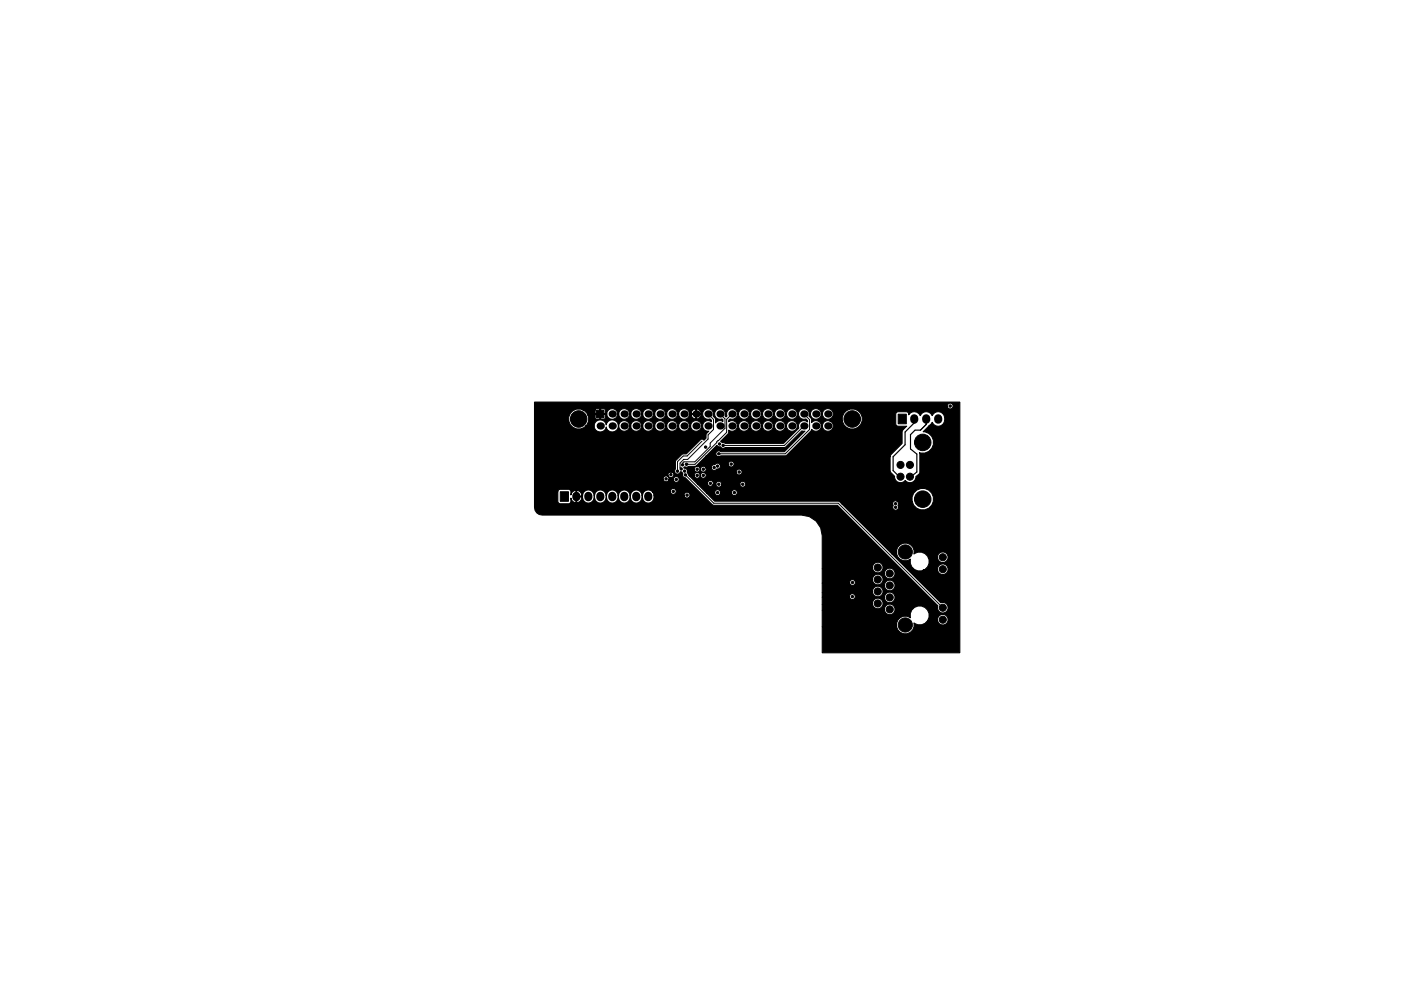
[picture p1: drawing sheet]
<svg xmlns="http://www.w3.org/2000/svg" width="297mm" height="210mm" viewBox="0 0 297 210" stroke-linecap="round" stroke-linejoin="round" font-family="sans-serif">
<g fill="#000" stroke="#000" stroke-width=".21">
<path d="M126.5 87.1h1.5v1.5h-1.5zM190.4 87.9h1.8v2h-1.8zM118.8 104.3h1.7v2.1h-1.7z"/>
<circle cx="122.7" cy="88.9" r="1.75"/>
<circle cx="143.6" cy="100" r=".25"/>
<circle cx="144.4" cy="99.5" r=".25"/>
<circle cx="144.7" cy="98.6" r=".25"/>
<circle cx="145.2" cy="99.9" r=".25"/>
<circle cx="145.4" cy="94.8" r=".25"/>
<circle cx="145.5" cy="98.5" r=".25"/>
<circle cx="147.8" cy="99.5" r=".25"/>
<circle cx="149.1" cy="99.5" r=".25"/>
<circle cx="149.6" cy="94.9" r=".25"/>
<circle cx="149.9" cy="96.9" r=".25"/>
<circle cx="151.4" cy="99.2" r=".25"/>
<circle cx="152.1" cy="98.9" r=".25"/>
<circle cx="152.4" cy="96.3" r=".25"/>
<circle cx="152.5" cy="94.2" r=".25"/>
<circle cx="153.3" cy="94.5" r=".25"/>
<circle cx="155" cy="98.5" r=".25"/>
<circle cx="180.7" cy="88.9" r="1.75"/>
<circle cx="190.9" cy="98.6" r=".75"/>
<circle cx="192.9" cy="98.6" r=".75"/>
<circle cx="195.6" cy="93.9" r="1.75"/>
<circle cx="201.5" cy="86.1" r=".25"/>
<circle cx="141.2" cy="101.6" r=".25"/>
<circle cx="142.2" cy="100.7" r=".25"/>
<circle cx="142.7" cy="104.3" r=".25"/>
<circle cx="143.4" cy="101.7" r=".25"/>
<circle cx="145.3" cy="100.7" r=".25"/>
<circle cx="145.7" cy="105" r=".25"/>
<circle cx="146.9" cy="104.9" r=".25"/>
<circle cx="147.8" cy="100.8" r=".25"/>
<circle cx="149.1" cy="100.8" r=".25"/>
<circle cx="150.6" cy="102.5" r=".25"/>
<circle cx="152.1" cy="104.5" r=".25"/>
<circle cx="152.4" cy="102.7" r=".25"/>
<circle cx="155.7" cy="104.5" r=".25"/>
<circle cx="156.7" cy="100.1" r=".25"/>
<circle cx="157.5" cy="102.7" r=".25"/>
<circle cx="189.9" cy="106.9" r=".25"/>
<circle cx="189.9" cy="107.6" r=".25"/>
<circle cx="190.9" cy="101.1" r=".75"/>
<circle cx="191.9" cy="117.1" r="1.5"/>
<circle cx="192.9" cy="101.1" r=".75"/>
<circle cx="195.6" cy="105.9" r="1.75"/>
<circle cx="196.4" cy="114.3" r=".25"/>
<circle cx="199.9" cy="118.2" r=".75"/>
<circle cx="180.7" cy="126.6" r=".25"/>
<circle cx="180.8" cy="123.6" r=".25"/>
<circle cx="186.1" cy="123" r=".75"/>
<circle cx="186.1" cy="125.5" r=".75"/>
<circle cx="186.1" cy="120.4" r=".75"/>
<circle cx="186.1" cy="128" r=".75"/>
<circle cx="188.6" cy="121.7" r=".75"/>
<circle cx="188.6" cy="124.2" r=".75"/>
<circle cx="188.6" cy="129.3" r=".75"/>
<circle cx="188.6" cy="126.8" r=".75"/>
<circle cx="191.9" cy="132.6" r="1.5"/>
<circle cx="197.1" cy="135.7" r=".25"/>
<circle cx="199.9" cy="128.9" r=".75"/>
<circle cx="199.9" cy="131.5" r=".75"/>
<circle cx="199.9" cy="120.8" r=".75"/>
</g>
<path d="M193.8 88.7v.3M196.4 88.7v.3M198.9 88.7v.3M122.2 105.2v.3M124.7 105.2v.3M127.3 105.2v.3M129.8 105.2v.3M132.4 105.2v.3M134.9 105.2v.3M137.4 105.2v.3" fill="none" stroke="#000" stroke-width="1.7"/>
<g fill="#000">
<circle cx="127.3" cy="90.4" r=".77"/>
<circle cx="129.8" cy="90.4" r=".77"/>
<circle cx="129.8" cy="87.8" r=".77"/>
<circle cx="132.3" cy="87.8" r=".77"/>
<circle cx="132.3" cy="90.4" r=".77"/>
<circle cx="134.9" cy="90.4" r=".77"/>
<circle cx="134.9" cy="87.8" r=".77"/>
<circle cx="137.4" cy="90.4" r=".77"/>
<circle cx="137.4" cy="87.8" r=".77"/>
<circle cx="140" cy="90.4" r=".77"/>
<circle cx="140" cy="87.8" r=".77"/>
<circle cx="142.5" cy="90.4" r=".77"/>
<circle cx="142.5" cy="87.8" r=".77"/>
<circle cx="145" cy="90.4" r=".77"/>
<circle cx="145" cy="87.8" r=".77"/>
<circle cx="147.6" cy="90.4" r=".77"/>
<circle cx="147.6" cy="87.8" r=".77"/>
<circle cx="150.1" cy="87.8" r=".77"/>
<circle cx="150.1" cy="90.4" r=".77"/>
<circle cx="152.7" cy="87.8" r=".77"/>
<circle cx="152.7" cy="90.4" r=".77"/>
<circle cx="155.2" cy="90.4" r=".77"/>
<circle cx="155.2" cy="87.8" r=".77"/>
<circle cx="157.7" cy="87.8" r=".77"/>
<circle cx="157.7" cy="90.4" r=".77"/>
<circle cx="160.3" cy="87.8" r=".77"/>
<circle cx="160.3" cy="90.4" r=".77"/>
<circle cx="162.8" cy="87.8" r=".77"/>
<circle cx="162.8" cy="90.4" r=".77"/>
<circle cx="165.4" cy="87.8" r=".77"/>
<circle cx="165.4" cy="90.4" r=".77"/>
<circle cx="167.9" cy="87.8" r=".77"/>
<circle cx="167.9" cy="90.4" r=".77"/>
<circle cx="170.4" cy="87.8" r=".77"/>
<circle cx="170.4" cy="90.4" r=".77"/>
<circle cx="173" cy="87.8" r=".77"/>
<circle cx="173" cy="90.4" r=".77"/>
<circle cx="175.5" cy="87.8" r=".77"/>
<circle cx="175.5" cy="90.4" r=".77"/>
</g>
<path d="M148.8 93.6l-3.1 3.1h-.8l-1.3 1.3v2M150.1 87.8l1.2 1.2v2.1l-1.2 1.2v.8l-4.3 4.4h-.8l-.8 .8v.9l.2 .3M152.7 87.8l1 1.1v2l-3.1 3.1v.7l-3.3 3.3h-2.3l-.3 .3v.3M155.2 87.8l-1.1 1.2v2.7l-6.7 6.8h-1.9M170.4 87.8l1.2 1.2v2.1l-5.1 5.2h-14.1M170.4 90.4l-4.1 4.1h-13M196.4 88.9v1.1l-1.2 1.3M145.3 100.7l6 6.1h26.4l22.2 22.1" fill="none" stroke="#000" stroke-width=".21"/>
<path d="M193.8 88.9v.8l-1.9 2v2.7l-2.5 2.5v2.9l1.3 1.3h.2M196.4 88.9v1.1l-1.2 1.3h-1.2l-1 .9v3l1.4 1.1v3.8l-1.3 1h-.2" fill="none" stroke="#000" stroke-width=".25"/>
<path d="M113.3 85.3h90.2v53.2h-29.2v-5.5h15.8l.3 .7a1.89 1.89 0 0 0 2.3 .6 1.89 1.89 0 0 0 1.1-2.1 1.97 1.97 0 0 0 2.9-.5h2.1l.1 .4a1.13 1.13 0 0 0 1.9 0 1.13 1.13 0 0 0-.7-1.7 1.13 1.13 0 0 0-1.3 1.3h-2.1a2.02 2.02 0 0 0-1.4-3.1 2.02 2.02 0 0 0-2.2 2.5 1.88 1.88 0 0 0-2.2-.1 1.88 1.88 0 0 0-.8 2h-15.8v-3.5h13.2l.2 .4a1.13 1.13 0 0 0 1.9 0 1.13 1.13 0 0 0-.7-1.7 1.13 1.13 0 0 0-1.4 1.3h-13.2v-1.2h10.7l.2 .4a1.13 1.13 0 0 0 1.8 0 1.13 1.13 0 0 0-.6-1.7h1.1l.2 .4a1.13 1.13 0 0 0 1.9 0 1.13 1.13 0 0 0-.7-1.8 1.13 1.13 0 0 0-1.4 1.4l-1.2-.1a1.13 1.13 0 0 0-1.3 1.4h-10.7v-1.6h5.8l.1 .2a.62 .62 0 0 0 1 0 .62 .62 0 0 0-.4-.9 .62 .62 0 0 0-.7 .7h-5.8v-1h10.7l.2 .4a1.13 1.13 0 0 0 1.8 .1 1.13 1.13 0 0 0-.6-1.8h1.1l.2 .4a1.13 1.13 0 0 0 1.9 0 1.13 1.13 0 0 0-.7-1.7 1.13 1.13 0 0 0-1.4 1.3h-1.2a1.13 1.13 0 0 0-1.3 1.3h-10.7v-2h5.8l.1 .2a.62 .62 0 0 0 .9 .2 .62 .62 0 0 0 .1-.9h3.8l.2 .4a1.13 1.13 0 0 0 1.8 0 1.13 1.13 0 0 0-.6-1.7h1.1l.2 .4a1.13 1.13 0 0 0 1.9 0 1.13 1.13 0 0 0-.7-1.7 1.13 1.13 0 0 0-1.4 1.3l-1.2-.1a1.13 1.13 0 0 0-1.3 1.4l-3.9-.1a.62 .62 0 0 0-.7 0 .62 .62 0 0 0-.3 .6h-5.8v-3.1h10.7l.2 .4a1.13 1.13 0 0 0 1.8 0 1.13 1.13 0 0 0-.7-1.7 1.13 1.13 0 0 0-1.3 1.3h-10.7v-6.9a4.4 4.4 0 0 0-4.4-4.4h-54.9l-.7-.1-.5-.4-.3-.5-.2-.6v-3.4h5v2.3l.5 .3 1.9-.1 .3-.2v-.9a.99 .99 0 0 0 1.1 .9v-1.2h.2v1.2h.2a1.05 1.05 0 0 0 .8-1.2h-1.2v-1.3h.2v1.2l1.2-.1v.3a1.25 1.25 0 0 0 1.4 1.2 1.25 1.25 0 0 0 1.1-1.5l.1 .3a1.25 1.25 0 0 0 1.4 1.2 1.25 1.25 0 0 0 1-1.5l.1 .3a1.25 1.25 0 0 0 1.4 1.2 1.25 1.25 0 0 0 1-1.5l.1 .3a1.25 1.25 0 0 0 1.5 1.2 1.25 1.25 0 0 0 1-1.5l.1 .3a1.25 1.25 0 0 0 1.4 1.2 1.25 1.25 0 0 0 1-1.5l.1 .3a1.25 1.25 0 0 0 1.4 1.2 1.25 1.25 0 0 0 1.1-1.5h6.4l.1 .2a.62 .62 0 0 0 1 0 .62 .62 0 0 0-.4-1 .62 .62 0 0 0-.7 .8h-6.4l-.3-.8h3.7l.1 .2a.62 .62 0 0 0 1.1 0 .62 .62 0 0 0-.4-.9 .62 .62 0 0 0-.8 .7l-3.8-.1a1.3 1.3 0 0 0-1.4-.3 1.3 1.3 0 0 0-.8 1.2 1.27 1.27 0 0 0-1.2-1.3 1.27 1.27 0 0 0-1.3 1.3 1.27 1.27 0 0 0-1.3-1.3 1.27 1.27 0 0 0-1.3 1.3 1.27 1.27 0 0 0-1.2-1.3 1.27 1.27 0 0 0-1.3 1.3 1.27 1.27 0 0 0-1.3-1.3 1.27 1.27 0 0 0-1.2 1.3 1.22 1.22 0 0 0-1.3-1.3 1.22 1.22 0 0 0-1.2 1.3l-.1-.1a1.19 1.19 0 0 0-1.2-1 1.19 1.19 0 0 0-1.2 .9v-.9l-.5-.3h-1.9l-.3 .5h-5v-2.6h27.3l.1 .2a.61 .61 0 0 0 1.1-.1h1l.1 .3a.62 .62 0 0 0 1 0 .62 .62 0 0 0-.4-1 .62 .62 0 0 0-.7 .7h-1v-.1a.62 .62 0 0 0-.6-.7 .62 .62 0 0 0-.6 .7h-27.3v-.9h28.3l.1 .3a.62 .62 0 0 0 1.1 0 .62 .62 0 0 0-.4-1 .62 .62 0 0 0-.8 .7h-28.3v-.7h29.7l.1 .2a.62 .62 0 0 0 .7 .3 .62 .62 0 0 0 .4-.5h.4l.2 .3-.1 .2a.61 .61 0 0 0 .6 .8l5.7 5.7 .3 .1h26.2l21.4 21.3a1.12 1.12 0 0 0 .9 1.6 1.12 1.12 0 0 0 1.2-1.3 1.12 1.12 0 0 0-1.5-.9l-10.5-10.4h1.1a1.88 1.88 0 0 0 3 1.1 1.97 1.97 0 0 0 .5 2 1.97 1.97 0 0 0 2.1 .4h3.1l.1 .4a1.13 1.13 0 0 0 1.9 0 1.13 1.13 0 0 0-.7-1.7 1.13 1.13 0 0 0-1.3 1.3h-3.1l.4-.2a1.93 1.93 0 0 0 .8-2.4h1.9l.1 .5a1.13 1.13 0 0 0 1.9 0 1.13 1.13 0 0 0-.7-1.8 1.13 1.13 0 0 0-1.3 1.3h-1.9l-.2-.4a1.99 1.99 0 0 0-2.9-.4 1.89 1.89 0 0 0-1.8-2.4 1.89 1.89 0 0 0-1.9 2.3h-1.1l-10.4-10.5h10.7l.1 .2a.65 .65 0 0 0 0 .9 .65 .65 0 0 0 .9 0 .65 .65 0 0 0 .1-.9 .62 .62 0 0 0-.2-.8h3.2l.3 .8a2.3 2.3 0 0 0 3.9 0 2.3 2.3 0 0 0-1.5-3.6 2.3 2.3 0 0 0-2.7 2.8h-3.2a.62 .62 0 0 0-.7 0 .62 .62 0 0 0-.2 .6h-10.7l-.9-.7h-26.2l-1.7-1.7h1.7a.62 .62 0 0 0 .6 .5 .62 .62 0 0 0 .7-.5h2.3l.1 .3a.62 .62 0 0 0 1 0 .62 .62 0 0 0-.4-1 .62 .62 0 0 0-.7 .7h-2.3v-.2a.62 .62 0 0 0-.8-.5 .62 .62 0 0 0-.5 .7h-1.7l-2-1.9h2.2l.1 .2a.61 .61 0 0 0 1.1 0h.6l.1 .2a.62 .62 0 0 0 .6 .2 .62 .62 0 0 0 .5-.4h3.9l.1 .2a.62 .62 0 0 0 1 0 .62 .62 0 0 0-.4-1 .62 .62 0 0 0-.7 .8h-3.9v-.3a.62 .62 0 0 0-.7-.5 .62 .62 0 0 0-.5 .8h-.6v-.2a.62 .62 0 0 0-.6-.8 .62 .62 0 0 0-.6 .8h-2.2l-1.7-1.7h1.1l.1 .2a.71 .71 0 0 0 1.2-.2 .62 .62 0 0 0 1 .3 .62 .62 0 0 0-.2-1h6.8l.1 .2a.62 .62 0 0 0 1 0 .62 .62 0 0 0-.4-1 .62 .62 0 0 0-.7 .8l-6.9-.1a.74 .74 0 0 0-.8 .8 .62 .62 0 0 0-.6-.8 .62 .62 0 0 0-.6 .8h-1.1l-.4-.7v-.6h1.5l.1 .2a.71 .71 0 0 0 1.2-.2 .62 .62 0 0 0 .8 .4 .62 .62 0 0 0 .4-.8h1.1l.1 .2a.67 .67 0 0 0 1.1 0 .62 .62 0 0 0 .6-.2 .62 .62 0 0 0 .1-.7h1.7l.1 .2a.62 .62 0 0 0 1 0 .62 .62 0 0 0-.3-1 .62 .62 0 0 0-.8 .8l-1.7-.1a.67 .67 0 0 0-1.2 .1 .62 .62 0 0 0-.7 .7h-1.1l-.1-.1a.62 .62 0 0 0-.7-.2 .62 .62 0 0 0-.4 .7l-.1-.3a.62 .62 0 0 0-.7-.5 .62 .62 0 0 0-.5 .8h-1.5l-.7-.5 .2-.2 .5 .1 .3-.2h1.5l2.1-2h39.1l.1 3.2 .9 .9a1.26 1.26 0 0 0 .8 1.3 1.26 1.26 0 0 0 1.4-.4 1.26 1.26 0 0 0 1.5 .4 1.26 1.26 0 0 0 .8-1.2l.6-.5 .2-.4-.1-4.2 .3 .1a2.28 2.28 0 0 0 2.7-1.9 2.28 2.28 0 0 0-2.2-2.6l1.9-2a1.4 1.4 0 0 0 1.8 .8 1.4 1.4 0 0 0 .9-1.7 1.37 1.37 0 0 0-1.1-1.3 1.37 1.37 0 0 0-1.6 .8 1.37 1.37 0 0 0-1.2-.9 1.37 1.37 0 0 0-1.3 .9 1.35 1.35 0 0 0-1.2-.9 1.35 1.35 0 0 0-1.2 .7l-.2-.5-.3-.1h-1.8l-.4 .3-.1 2.2 .2 .4 .3 .1h1.8l-.9 1v2.7l-2.4 2.3-.2 .5h-39.1l2.4-2.4 .2 .2 .6 .2a.61 .61 0 0 0 .9 0h12.8l3.5-3.5 .7 .1-4.4 4.3h-13.5a.62 .62 0 0 0-.9 0 .62 .62 0 0 0 0 .9 .62 .62 0 0 0 .9 0h13.8l5.4-5.3 .1-.3 .1 .1a1.17 1.17 0 0 0 1.2 .2 1.17 1.17 0 0 0 .7-1h.3v.4a1.15 1.15 0 0 0 1.9 .4 1.15 1.15 0 0 0-.3-1.9h2.6l.3 .8a2.15 2.15 0 0 0 3.6 0 2.15 2.15 0 0 0-1.4-3.3 2.15 2.15 0 0 0-2.5 2.5l-3.1-.1a1.14 1.14 0 0 0-1.1 1.2h-.3v-.5a1.15 1.15 0 0 0-2-.2v-.8l-.6-.6 .1-.5h.2a1.16 1.16 0 0 0 1.2 1.2 1.16 1.16 0 0 0 1.1-1.2h.3v.5a1.16 1.16 0 0 0 1.9 .3 1.16 1.16 0 0 0-.3-1.8 1.16 1.16 0 0 0-1.6 1h-.3v-.4a1.16 1.16 0 0 0-1.3-.7 1.16 1.16 0 0 0-1 1.1h-.2l-.1-.4a1.15 1.15 0 0 0-1.5-.7 1.15 1.15 0 0 0-.6 1.5 1.15 1.15 0 0 0 1.5 .7l.3 .3v.3a1.15 1.15 0 0 0-1.4-.1 1.15 1.15 0 0 0-.4 1.4l-3.3 3.3h-12.4l-.3-.2h-.3l-.3-.3 1.6-1.6 .1-.7a1.15 1.15 0 0 0 1.2 .1 1.15 1.15 0 0 0 .7-1h.2l.1 .4a1.16 1.16 0 0 0 1.3 .7 1.16 1.16 0 0 0 .9-1.1h.2l.1 .4a1.16 1.16 0 0 0 1.3 .7 1.16 1.16 0 0 0 .9-1.1h.3v.4a1.16 1.16 0 0 0 1.3 .7 1.16 1.16 0 0 0 1-1.1h.2l.1 .4a1.16 1.16 0 0 0 1.3 .7 1.16 1.16 0 0 0 .9-1.1h.2l.1 .4a1.16 1.16 0 0 0 1.9 .4 1.16 1.16 0 0 0-.4-1.9 1.16 1.16 0 0 0-1.6 1.1h-.2l-.1-.5a1.16 1.16 0 0 0-1.3-.6 1.16 1.16 0 0 0-.9 1.1h-.2l-.1-.5a1.16 1.16 0 0 0-1.3-.6 1.16 1.16 0 0 0-.9 1.1h-.3v-.5a1.16 1.16 0 0 0-1.3-.6 1.16 1.16 0 0 0-1 1.1h-.2l-.1-.5a1.16 1.16 0 0 0-1.3-.6 1.16 1.16 0 0 0-.9 1.1h-.2l-.1-.5a1.15 1.15 0 0 0-1.8-.4v-.4l.3-.2a1.15 1.15 0 0 0 1.6-1.1h.2l.1 .5a1.16 1.16 0 0 0 1.3 .6 1.16 1.16 0 0 0 .9-1.1h.2l.1 .5a1.16 1.16 0 0 0 1.3 .6 1.16 1.16 0 0 0 .9-1.1h.3v.5a1.16 1.16 0 0 0 1.3 .6 1.16 1.16 0 0 0 1-1.1h.2l.1 .5a1.16 1.16 0 0 0 1.3 .6 1.16 1.16 0 0 0 .9-1.1h.2l.1 .5a1.16 1.16 0 0 0 1.9 .3 1.16 1.16 0 0 0-.4-1.8 1.16 1.16 0 0 0-1.6 1h-.2l-.1-.4a1.16 1.16 0 0 0-1.3-.7 1.16 1.16 0 0 0-.9 1.1h-.2l-.1-.4a1.16 1.16 0 0 0-1.3-.7 1.16 1.16 0 0 0-.9 1.1h-.3v-.4a1.16 1.16 0 0 0-1.3-.7 1.16 1.16 0 0 0-1 1.1h-.2l-.1-.4a1.16 1.16 0 0 0-1.3-.7 1.16 1.16 0 0 0-.9 1.1h-.2l-.1-.4a1.15 1.15 0 0 0-1.5-.6 1.15 1.15 0 0 0-.7 1.5l-.2 .2-.2-.2a1.14 1.14 0 0 0-.9-1.6 1.14 1.14 0 0 0-1.3 1.3 1.14 1.14 0 0 0 1.6 .9l.2 .2v.3l-.6-.2-.5 .1-.5 .4v-.9l-.5-.5a1.15 1.15 0 0 0-.9-1.6 1.15 1.15 0 0 0-1.3 1.2 1.15 1.15 0 0 0 1.6 1l.2 .3v.3a1.13 1.13 0 0 0-1.8 .6 1.13 1.13 0 0 0 1.3 1.4 1.24 1.24 0 0 0-.6 1.5l-.5 .4-.4-.2-.3 .1-3 3h-.8l-1.4 1.4-.1 .3v1.5l-.2 .6h-29.7v-10.8h7.3l.3 .8a2.1 2.1 0 0 0 3.3 .3h1.7l.1 .5a1.3 1.3 0 0 0 1.4 .7 1.3 1.3 0 0 0 1.1-1 1.34 1.34 0 0 0 1.4 1 1.34 1.34 0 0 0 1.3-1.2 1.16 1.16 0 0 0 1.1 1.1 1.16 1.16 0 0 0 1.2-1.1h.2l.1 .4a1.16 1.16 0 0 0 1.3 .7 1.16 1.16 0 0 0 .9-1.1h.3v.4a1.16 1.16 0 0 0 1.3 .7 1.16 1.16 0 0 0 1-1.1h.2l.1 .4a1.16 1.16 0 0 0 1.3 .7 1.16 1.16 0 0 0 .9-1.1h.2l.1 .4a1.16 1.16 0 0 0 1.3 .7 1.16 1.16 0 0 0 1-1.1h.2l.1 .4a1.16 1.16 0 0 0 1.3 .7 1.16 1.16 0 0 0 .9-1.1h.2l.1 .4a1.16 1.16 0 0 0 1.9 .4 1.16 1.16 0 0 0-.4-1.9 1.16 1.16 0 0 0-1.6 1.1h-.2l-.1-.5a1.16 1.16 0 0 0-1.3-.6 1.16 1.16 0 0 0-.9 1.1h-.2l-.1-.5a1.16 1.16 0 0 0-1.3-.6 1.16 1.16 0 0 0-1 1.1h-.2l-.1-.5a1.16 1.16 0 0 0-1.3-.6 1.16 1.16 0 0 0-.9 1.1h-.2l-.1-.5a1.16 1.16 0 0 0-1.3-.6 1.16 1.16 0 0 0-.9 1.1h-.3v-.5a1.16 1.16 0 0 0-1.3-.6 1.16 1.16 0 0 0-1 1.1h-.2l-.1-.5a1.21 1.21 0 0 0-1.3-.6 1.21 1.21 0 0 0-1 1.1 1.3 1.3 0 0 0-1.2-1.3 1.3 1.3 0 0 0-1.4 1.1 1.3 1.3 0 0 0-1.4-1.1 1.3 1.3 0 0 0-1.2 1.3h-1.7l.6-1.1v-.8l-.2-.5h1.6v.7l.2 .2 .8-.1v-.9h.2v1h.8l.1-.9h-3.7l-.1-.2h4.1l.1 .5a1.16 1.16 0 0 0 1.3 .6 1.16 1.16 0 0 0 1-1.1h.2l.1 .5a1.16 1.16 0 0 0 1.3 .6 1.16 1.16 0 0 0 .9-1.1h.2l.1 .5a1.16 1.16 0 0 0 1.3 .6 1.16 1.16 0 0 0 .9-1.1h.3v.5a1.16 1.16 0 0 0 1.3 .6 1.16 1.16 0 0 0 1-1.1h.2l.1 .5a1.16 1.16 0 0 0 1.3 .6 1.16 1.16 0 0 0 .9-1.1h.2l.1 .5a1.16 1.16 0 0 0 1.3 .6 1.16 1.16 0 0 0 1-1.1h.2l.1 .5a1.15 1.15 0 0 0 1.1 .7 1.15 1.15 0 0 0 1-.9h.4l.4 .6 .4 .2 .2-.1v-.9h.2v.9a.82 .82 0 0 0 .9-.9h-2l-.1 .2h-.4v-.5h.4l.1 .1h.9v-.9h.2v.9h.9a1.05 1.05 0 0 0-1-.9 1.05 1.05 0 0 0-1.1 .8h-.4v-.2a1.16 1.16 0 0 0-1.3-.7 1.16 1.16 0 0 0-.9 1.1h-.2l-.1-.4a1.16 1.16 0 0 0-1.3-.7 1.16 1.16 0 0 0-1 1.1h-.2l-.1-.4a1.16 1.16 0 0 0-1.3-.7 1.16 1.16 0 0 0-.9 1.1h-.2l-.1-.4a1.16 1.16 0 0 0-1.3-.7 1.16 1.16 0 0 0-.9 1.1h-.3v-.4a1.16 1.16 0 0 0-1.3-.7 1.16 1.16 0 0 0-1 1.1h-.2l-.1-.4a1.16 1.16 0 0 0-1.3-.7 1.16 1.16 0 0 0-.9 1.1h-.2l-.1-.4a1.16 1.16 0 0 0-1.3-.7 1.16 1.16 0 0 0-1 1.1h-4.1l-.9-.8h2.6l.1 .7h.9v-.9h.2v.9h.9v-.7l-.2-.3h-1.7l-.2 .3h-2.6a2.12 2.12 0 0 0-2.2 .2 2.12 2.12 0 0 0-.8 2.1h-7.3v-3h87.5l.1 .2a.62 .62 0 0 0 1.1 0 .62 .62 0 0 0-.4-1 .62 .62 0 0 0-.8 .8h-87.5z" fill="#000" stroke="#000" stroke-width=".22"/>
</svg>
